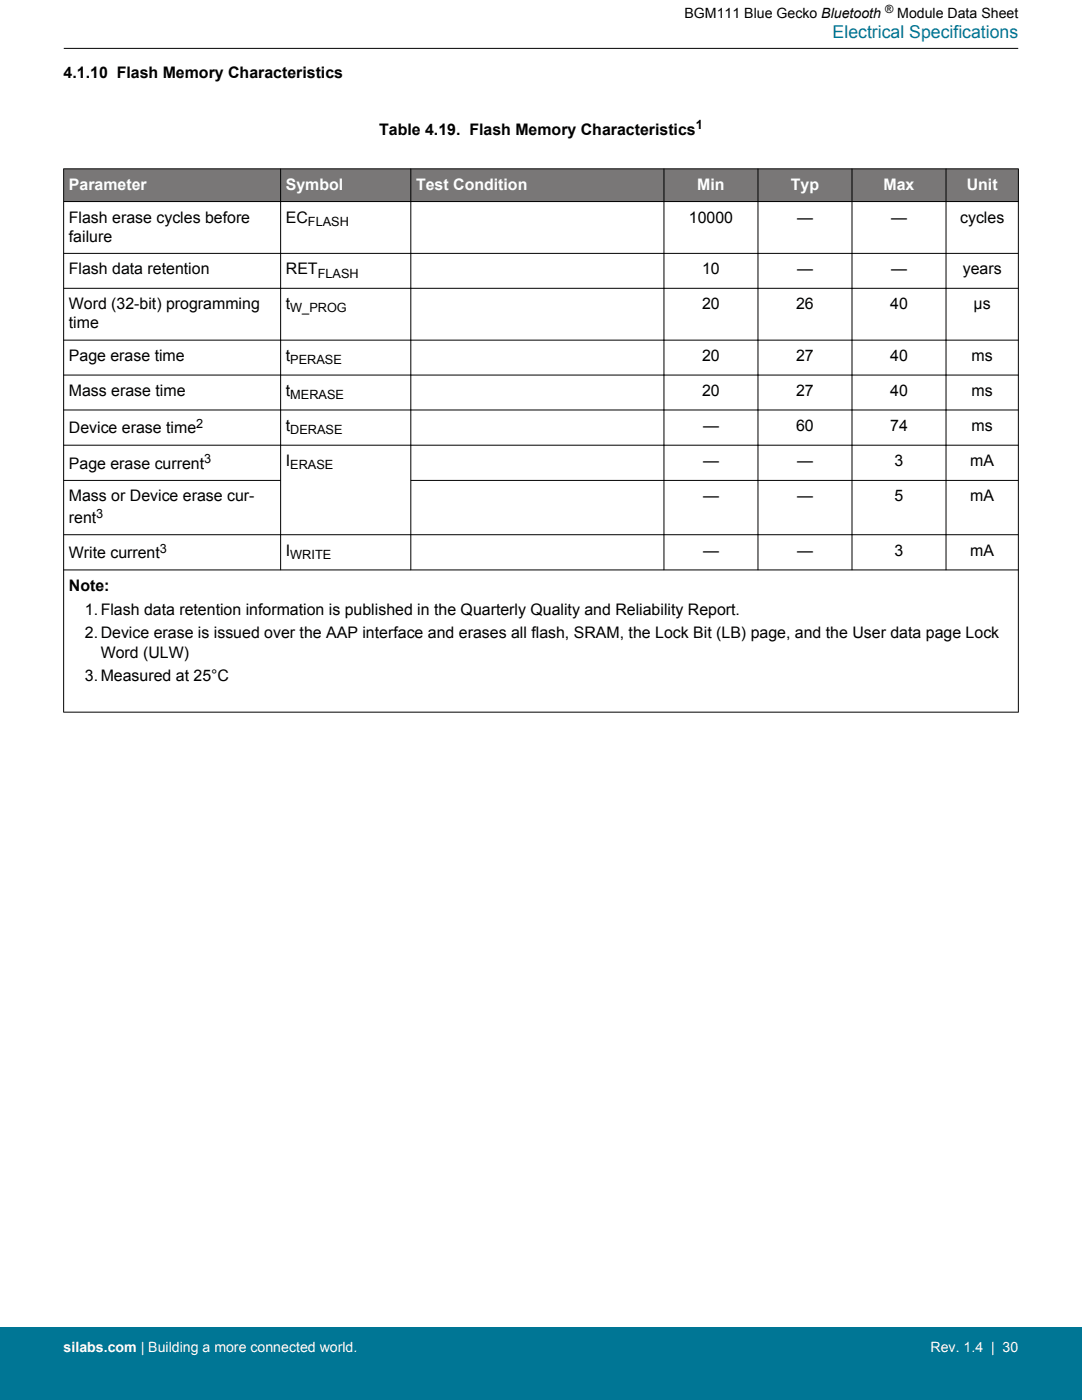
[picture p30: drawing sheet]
<svg xmlns="http://www.w3.org/2000/svg" width="216mm" height="279mm" viewBox="0 0 216 279" stroke-linecap="round" stroke-linejoin="round" font-family="sans-serif">
<defs><g id="words">
<text font-size="3.5" fill="#007695" x="166.1" y="7.5">Electrical Specifications</text>
<g font-size="3.2">
<text x="12.7" y="15.5">4.1.10 Flash Memory Characteristics</text>
<text x="75.7" y="26.9">Table 4.19. Flash Memory Characteristics</text>
<text x="13.7" y="44.4">Flash erase cycles before</text>
<text x="57" y="44.4">EC</text>
<text x="137.5" y="44.4">10000</text>
<text x="159" y="44.4">—</text>
<text x="177.8" y="44.4">—</text>
<text x="191.6" y="44.4">cycles</text>
<text x="13.7" y="48.2">failure</text>
<text x="13.7" y="54.7">Flash data retention</text>
<text x="57" y="54.7">RET</text>
<text x="140.1" y="54.7">10</text>
<text x="159" y="54.7">—</text>
<text x="177.8" y="54.7">—</text>
<text x="192.1" y="54.7">years</text>
<text x="13.7" y="61.7">Word (32-bit) programming</text>
<text x="13.7" y="65.5">time</text>
<text x="57" y="61.7">t</text>
<text x="140.1" y="61.7">20</text>
<text x="158.9" y="61.7">26</text>
<text x="177.6" y="61.7">40</text>
<text x="194.3" y="61.7">μs</text>
<text x="13.7" y="72.1">Page erase time</text>
<text x="57" y="72.1">t</text>
<text x="140.1" y="72.1">20</text>
<text x="158.9" y="72.1">27</text>
<text x="177.6" y="72.1">40</text>
<text x="193.9" y="72.1">ms</text>
<text x="13.7" y="79">Mass erase time</text>
<text x="57" y="79">t</text>
<text x="140.1" y="79">20</text>
<text x="158.9" y="79">27</text>
<text x="177.6" y="79">40</text>
<text x="193.9" y="79">ms</text>
<text x="13.7" y="86.5">Device erase time</text>
<text x="57" y="86">t</text>
<text x="140.3" y="86">—</text>
<text x="158.9" y="86">60</text>
<text x="177.6" y="86">74</text>
<text x="193.9" y="86">ms</text>
<text x="13.7" y="93.5">Page erase current</text>
<text x="57" y="93">I</text>
<text x="140.3" y="93">—</text>
<text x="159" y="93">—</text>
<text x="178.5" y="93">3</text>
<text x="193.6" y="93">mA</text>
<text x="13.7" y="100.1">Mass or Device erase cur-</text>
<text x="140.3" y="100.1">—</text>
<text x="159" y="100.1">—</text>
<text x="178.5" y="100.1">5</text>
<text x="193.6" y="100.1">mA</text>
<text x="13.7" y="104.4">rent</text>
<text x="13.7" y="111.4">Write current</text>
<text x="57" y="110.9">I</text>
<text x="140.3" y="110.9">—</text>
<text x="159" y="110.9">—</text>
<text x="178.5" y="110.9">3</text>
<text x="193.6" y="110.9">mA</text>
<text x="13.7" y="117.9">Note:</text>
<text x="16.9" y="122.7">1.Flash data retention information is published in the Quarterly Quality and Reliability Report.</text>
<text x="16.9" y="127.4">2.Device erase is issued over the AAP interface and erases all flash, SRAM, the Lock Bit (LB) page, and the User data page Lock</text>
<text x="20.1" y="131.2">Word (ULW)</text>
<text x="16.9" y="136">3.Measured at 25°C</text>
</g>
<g font-size="3.2" fill="#fff">
<text x="13.7" y="37.9">Parameter</text>
<text x="57" y="37.9">Symbol</text>
<text x="83" y="37.9">Test Condition</text>
<text x="139.1" y="37.9">Min</text>
<text x="157.8" y="37.9">Typ</text>
<text x="176.3" y="37.9">Max</text>
<text x="192.9" y="37.9">Unit</text>
</g>
<g font-size="2.8">
<text x="136.6" y="3.5">BGM111 Blue Gecko Bluetooth</text>
<text x="179" y="3.5">Module Data Sheet</text>
</g>
<g font-size="2.8" fill="#fff">
<text x="12.7" y="269.9">silabs.com | Building a more connected world.</text>
<text x="185.7" y="269.9">Rev. 1.4 | 30</text>
</g>
<g font-size="2.5">
<text x="138.8" y="25.8">1</text>
<text x="61.4" y="45">FLASH</text>
<text x="63.4" y="55.4">FLASH</text>
<text x="57.9" y="62.4">W_PROG</text>
<text x="57.9" y="72.7">PERASE</text>
<text x="57.9" y="79.7">MERASE</text>
<text x="39.2" y="85.4">2</text>
<text x="57.9" y="86.6">DERASE</text>
<text x="40.7" y="92.5">3</text>
<text x="57.9" y="93.7">ERASE</text>
<text x="19.2" y="103.3">3</text>
<text x="31.9" y="110.3">3</text>
<text x="57.9" y="111.5">WRITE</text>
</g>
<text font-size="2.3" x="176.6" y="2.6">®</text>
</g></defs>
<g fill="#797777">
<path d="M12.7 33.7h190.5v6.5h-190.5z" fill-rule="evenodd"/>
<path d="M12.7 33.7h190.5v6.5h-190.5z" fill-rule="evenodd"/>
</g>
<g fill="none" stroke="#000" stroke-width=".2">
<path d="M12.7 9.7h190.5M12.7 33.7h190.5M12.7 33.6v108.6M56 33.6v80.2M82 33.6v80.2M132.5 33.6v80.2M151.2 33.6v80.2M170 33.6v80.2M188.8 33.6v80.2M203.2 33.6v108.6M12.7 40.2h190.5M12.7 50.6h190.5"/>
<path d="M12.7 57.5h190.5M12.7 67.9h190.5M12.7 74.9h190.5M12.7 81.8h190.5M12.7 88.8h190.5M12.7 95.9h43.3M81.9 95.9h121.3M12.7 106.7h190.5M12.7 113.7h190.5M12.7 142.1h190.5"/>
</g>
<path d="M0 264.9h215.9v14.5h-215.9z" fill="#007695"/>
<use href="#words"/>
</svg>
